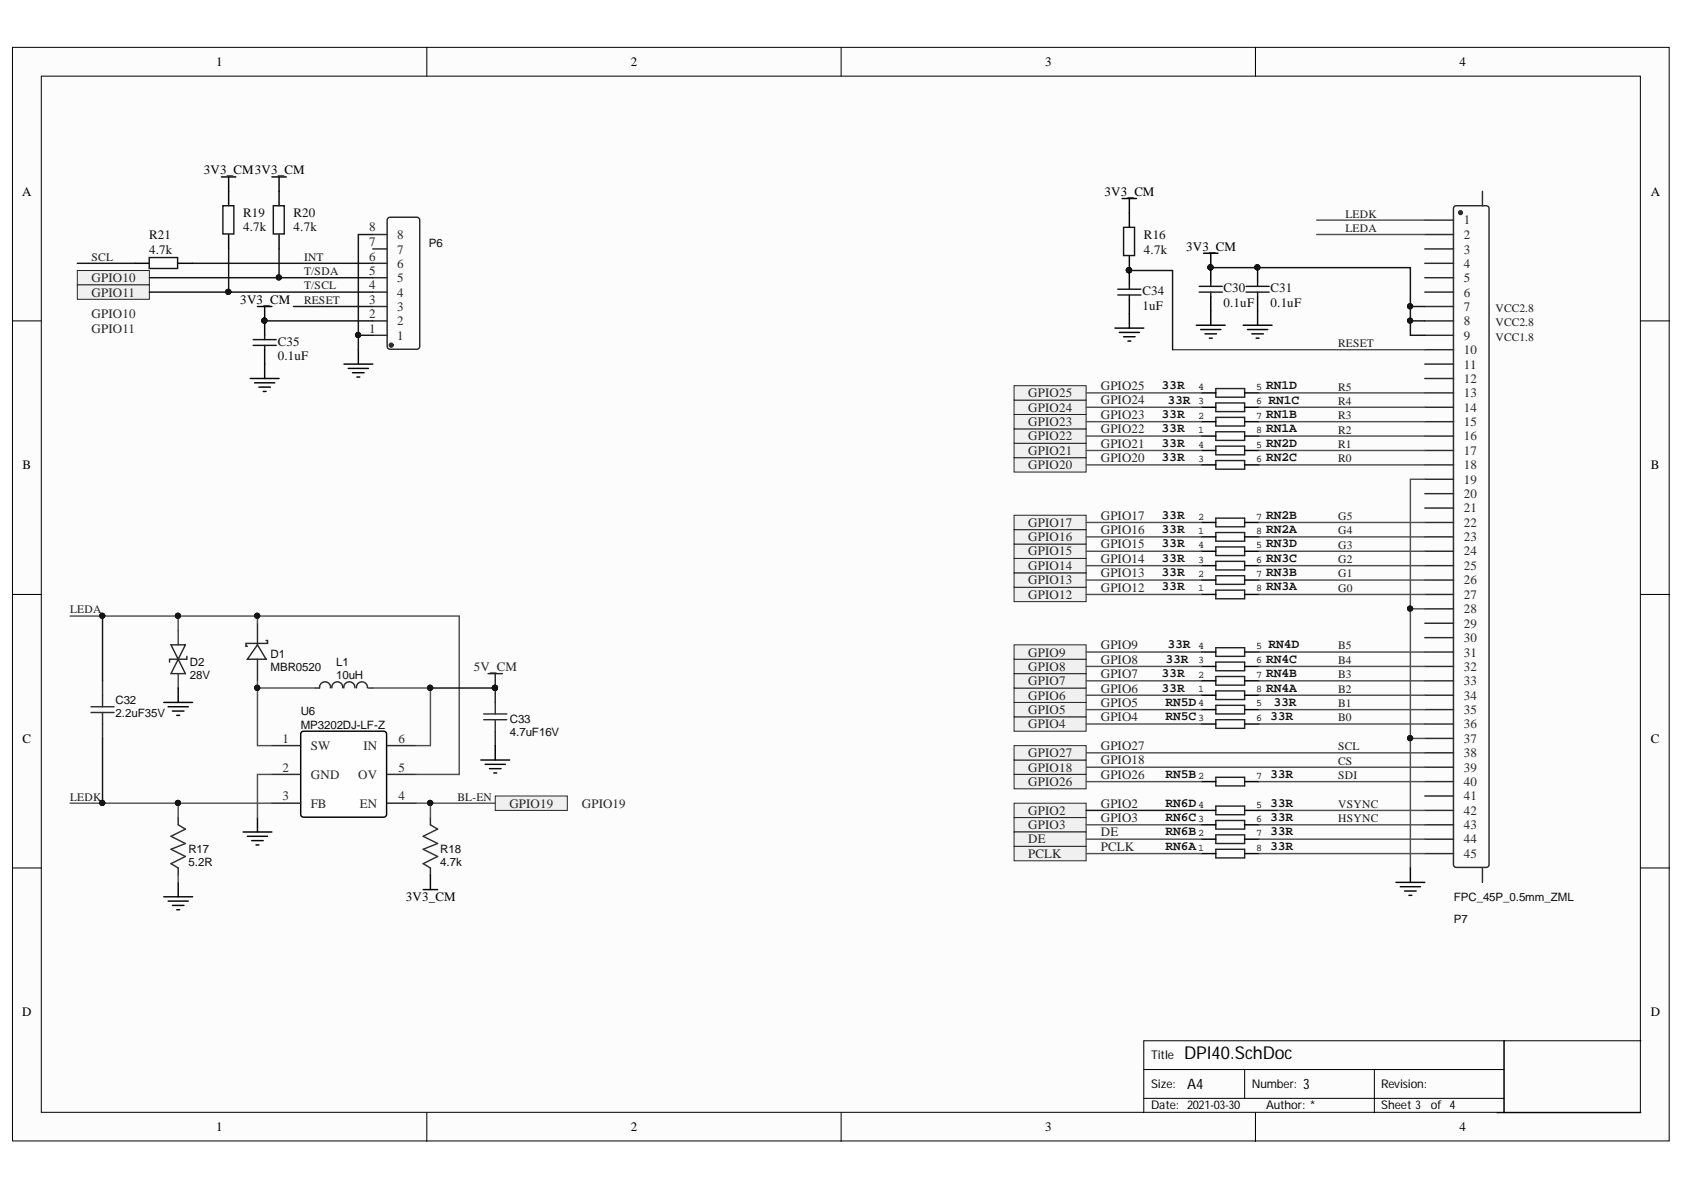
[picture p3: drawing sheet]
<svg xmlns="http://www.w3.org/2000/svg" width="297mm" height="210mm" viewBox="0 0 297 210" stroke-linecap="round" stroke-linejoin="round" font-family="sans-serif">
<defs><g id="words">
<text font-size="3.1" x="208.9" y="186.8">DPI40.SchDoc</text>
<g font-size="2.5">
<text x="209.4" y="192.1">A4</text>
<text x="229.9" y="192.1">3</text>
</g>
<g font-size="2.3">
<text x="38.2" y="11.7">1</text>
<text x="111.2" y="11.7">2</text>
<text x="184.3" y="11.7">3</text>
<text x="257.4" y="11.7">4</text>
<text x="3.9" y="34.5">A</text>
<text x="36" y="30.7">3V3_CM3V3_CM</text>
<text x="194.8" y="34.5">3V3_CM</text>
<text x="291.2" y="34.5">A</text>
<text x="209.2" y="44.2">3V3_CM</text>
<text x="42.4" y="53.6">3V3_CM</text>
<text x="4" y="82.8">B</text>
<text x="291.2" y="82.8">B</text>
<text x="4" y="131">C</text>
<text x="291.2" y="131">C</text>
<text x="71.6" y="158.9">3V3_CM</text>
<text x="3.9" y="179.3">D</text>
<text x="291.2" y="179.3">D</text>
<text x="38.2" y="199.6">1</text>
<text x="111.2" y="199.6">2</text>
<text x="184.3" y="199.6">3</text>
<text x="257.4" y="199.6">4</text>
</g>
<g font-size="2.3" fill="#0e0e0e">
<text x="42.9" y="38.3">R19</text>
<text x="42.9" y="40.8">4.7k</text>
<text x="51.8" y="38.3">R20</text>
<text x="51.8" y="40.8">4.7k</text>
<text x="26.3" y="42.1">R21</text>
<text x="26.3" y="44.7">4.7k</text>
<text x="201.8" y="42.1">R16</text>
<text x="201.8" y="44.7">4.7k</text>
<text x="201.5" y="52.1">C34</text>
<text x="215.8" y="51.6">C30</text>
<text x="224.1" y="51.6">C31</text>
<text x="201.5" y="54.6">1uF</text>
<text x="215.8" y="54.1">0.1uF</text>
<text x="224.1" y="54.1">0.1uF</text>
<text x="49" y="61">C35</text>
<text x="49" y="63.5">0.1uF</text>
<text x="204.9" y="68.6">33R</text>
<text x="205.9" y="71.2">33R</text>
<text x="223.3" y="68.6">RN1D</text>
<text x="223.8" y="71.2">RN1C</text>
<text x="204.9" y="76.3">33R</text>
<text x="204.9" y="73.7">33R</text>
<text x="223.3" y="76.3">RN1A</text>
<text x="223.3" y="73.7">RN1B</text>
<text x="204.9" y="78.8">33R</text>
<text x="204.9" y="81.3">33R</text>
<text x="223.3" y="78.8">RN2D</text>
<text x="223.3" y="81.3">RN2C</text>
<text x="204.9" y="91.5">33R</text>
<text x="204.9" y="94">33R</text>
<text x="223.3" y="91.5">RN2B</text>
<text x="223.3" y="94">RN2A</text>
<text x="204.9" y="101.6">33R</text>
<text x="204.9" y="96.5">33R</text>
<text x="204.9" y="99.1">33R</text>
<text x="223.3" y="101.6">RN3B</text>
<text x="223.3" y="96.5">RN3D</text>
<text x="223.3" y="99.1">RN3C</text>
<text x="204.9" y="104.1">33R</text>
<text x="223.3" y="104.1">RN3A</text>
<text x="204.9" y="119.4">33R</text>
<text x="205.6" y="116.9">33R</text>
<text x="205.9" y="114.4">33R</text>
<text x="223.3" y="116.9">RN4C</text>
<text x="223.3" y="119.4">RN4B</text>
<text x="223.8" y="114.4">RN4D</text>
<text x="204.9" y="122">33R</text>
<text x="205.6" y="124.5">RN5D</text>
<text x="223.3" y="122">RN4A</text>
<text x="224.6" y="124.5">33R</text>
<text x="205.6" y="127.1">RN5C</text>
<text x="224" y="127.1">33R</text>
<text x="205.6" y="137.2">RN5B</text>
<text x="224" y="137.2">33R</text>
<text x="205.6" y="142.3">RN6D</text>
<text x="224" y="142.3">33R</text>
<text x="205.6" y="149.9">RN6A</text>
<text x="205.6" y="147.3">RN6B</text>
<text x="205.6" y="144.8">RN6C</text>
<text x="224" y="149.9">33R</text>
<text x="224" y="147.3">33R</text>
<text x="224" y="144.8">33R</text>
</g>
<g font-size="2.3" fill="#292929">
<text x="65.1" y="40.8">8</text>
<text x="258.2" y="39.6">1</text>
<text x="65.1" y="46">6</text>
<text x="65.1" y="43.5">7</text>
<text x="70" y="47.3">6</text>
<text x="70" y="44.7">7</text>
<text x="70" y="42.1">8</text>
<text x="258.2" y="42.1">2</text>
<text x="258.2" y="44.7">3</text>
<text x="258.2" y="47.3">4</text>
<text x="65.1" y="53.6">3</text>
<text x="65.1" y="51.1">4</text>
<text x="65.1" y="48.5">5</text>
<text x="70" y="52.3">4</text>
<text x="70" y="49.8">5</text>
<text x="258.2" y="49.8">5</text>
<text x="258.2" y="52.3">6</text>
<text x="65.1" y="58.7">1</text>
<text x="65.1" y="56.1">2</text>
<text x="70" y="59.9">1</text>
<text x="70" y="57.4">2</text>
<text x="70" y="54.9">3</text>
<text x="258.2" y="54.9">7</text>
<text x="258.2" y="57.4">8</text>
<text x="258.2" y="59.9">9</text>
<text x="258.2" y="62.5">10</text>
<text x="258.2" y="65">11</text>
<text x="258.2" y="67.5">12</text>
<text x="258.2" y="70.1">13</text>
<text x="258.2" y="72.6">14</text>
<text x="258.2" y="75.2">15</text>
<text x="258.2" y="77.7">16</text>
<text x="258.2" y="80.2">17</text>
<text x="258.2" y="82.8">18</text>
<text x="258.2" y="85.3">19</text>
<text x="258.2" y="87.8">20</text>
<text x="258.2" y="90.4">21</text>
<text x="258.2" y="92.9">22</text>
<text x="258.2" y="95.4">23</text>
<text x="258.2" y="98">24</text>
<text x="258.2" y="100.5">25</text>
<text x="258.2" y="103">26</text>
<text x="258.2" y="105.7">27</text>
<text x="258.2" y="108.2">28</text>
<text x="258.2" y="110.7">29</text>
<text x="258.2" y="113.3">30</text>
<text x="258.2" y="115.8">31</text>
<text x="258.2" y="118.3">32</text>
<text x="258.2" y="120.9">33</text>
<text x="258.2" y="123.4">34</text>
<text x="258.2" y="126">35</text>
<text x="49.8" y="131">1</text>
<text x="70.3" y="131">6</text>
<text x="258.2" y="128.5">36</text>
<text x="258.2" y="131">37</text>
<text x="49.8" y="136.1">2</text>
<text x="54.8" y="132.3">SW</text>
<text x="54.8" y="137.4">GND</text>
<text x="63.2" y="137.4">OV</text>
<text x="64.1" y="132.3">IN</text>
<text x="70.3" y="136.1">5</text>
<text x="258.2" y="133.6">38</text>
<text x="258.2" y="136.1">39</text>
<text x="49.8" y="141.2">3</text>
<text x="54.8" y="142.4">FB</text>
<text x="63.5" y="142.4">EN</text>
<text x="70.3" y="141.2">4</text>
<text x="258.2" y="138.6">40</text>
<text x="258.2" y="141.2">41</text>
<text x="258.2" y="143.7">42</text>
<text x="258.2" y="146.2">43</text>
<text x="258.2" y="148.8">44</text>
<text x="258.2" y="151.3">45</text>
</g>
<g font-size="2.3" fill="#262626">
<text x="16.2" y="49.8">GPIO10</text>
<text x="16.2" y="52.3">GPIO11</text>
<text x="16.2" y="56.1">GPIO10</text>
<text x="16.2" y="58.7">GPIO11</text>
<text x="181.4" y="70.1">GPIO25</text>
<text x="194.2" y="71.3">GPIO24</text>
<text x="194.2" y="68.8">GPIO25</text>
<text x="181.4" y="77.7">GPIO22</text>
<text x="181.4" y="75.2">GPIO23</text>
<text x="181.4" y="72.6">GPIO24</text>
<text x="194.2" y="76.4">GPIO22</text>
<text x="194.2" y="73.9">GPIO23</text>
<text x="181.4" y="82.8">GPIO20</text>
<text x="181.4" y="80.2">GPIO21</text>
<text x="194.2" y="81.5">GPIO20</text>
<text x="194.2" y="79">GPIO21</text>
<text x="181.4" y="95.4">GPIO16</text>
<text x="181.4" y="92.9">GPIO17</text>
<text x="194.2" y="94.2">GPIO16</text>
<text x="194.2" y="91.6">GPIO17</text>
<text x="181.4" y="100.5">GPIO14</text>
<text x="181.4" y="98">GPIO15</text>
<text x="194.2" y="101.8">GPIO13</text>
<text x="194.2" y="99.2">GPIO14</text>
<text x="194.2" y="96.7">GPIO15</text>
<text x="181.4" y="105.7">GPIO12</text>
<text x="181.4" y="103">GPIO13</text>
<text x="194.2" y="104.4">GPIO12</text>
<text x="83.6" y="118.3">5V_CM</text>
<text x="181.4" y="118.3">GPIO8</text>
<text x="181.4" y="115.8">GPIO9</text>
<text x="194.2" y="119.6">GPIO7</text>
<text x="194.2" y="117.1">GPIO8</text>
<text x="194.2" y="114.5">GPIO9</text>
<text x="181.4" y="126">GPIO5</text>
<text x="181.4" y="123.4">GPIO6</text>
<text x="181.4" y="120.9">GPIO7</text>
<text x="194.2" y="124.7">GPIO5</text>
<text x="194.2" y="122.1">GPIO6</text>
<text x="181.4" y="128.5">GPIO4</text>
<text x="194.2" y="127.2">GPIO4</text>
<text x="181.4" y="136.1">GPIO18</text>
<text x="181.4" y="133.6">GPIO27</text>
<text x="194.2" y="134.8">GPIO18</text>
<text x="194.2" y="137.4">GPIO26</text>
<text x="194.2" y="132.3">GPIO27</text>
<text x="89.8" y="142.4">GPIO19</text>
<text x="102.6" y="142.4">GPIO19</text>
<text x="181.4" y="143.7">GPIO2</text>
<text x="181.4" y="138.6">GPIO26</text>
<text x="194.2" y="142.4">GPIO2</text>
<text x="181.4" y="146.2">GPIO3</text>
<text x="181.4" y="148.8">DE</text>
<text x="194.2" y="145">GPIO3</text>
<text x="194.2" y="147.5">DE</text>
<text x="181.4" y="151.3">PCLK</text>
<text x="194.2" y="150">PCLK</text>
</g>
<g font-size="2.1">
<text x="203" y="186.8">Title</text>
<text x="203" y="191.9">Size:</text>
<text x="220.8" y="191.9">Number:</text>
<text x="243.6" y="191.9">Revision:</text>
<text x="203" y="195.7">Date: 2021-03-30</text>
<text x="223.3" y="195.7">Author: *</text>
<text x="243.6" y="195.7">Sheet 3 of 4</text>
</g>
<g font-size="2" fill="#1c1c1c">
<text x="237.3" y="38.4">LEDK</text>
<text x="237.3" y="40.9">LEDA</text>
<text x="16.2" y="46">SCL</text>
<text x="53.6" y="46">INT</text>
<text x="53.6" y="48.5">T/SDA</text>
<text x="53.6" y="51.1">T/SCL</text>
<text x="53.6" y="53.6">RESET</text>
<text x="263.8" y="55">VCC2.8</text>
<text x="263.8" y="57.6">VCC2.8</text>
<text x="236" y="61.2">RESET</text>
<text x="263.8" y="60.1">VCC1.8</text>
<text x="236" y="71.4">R4</text>
<text x="236" y="68.9">R5</text>
<text x="236" y="76.5">R2</text>
<text x="236" y="74">R3</text>
<text x="236" y="81.6">R0</text>
<text x="236" y="79">R1</text>
<text x="236" y="94.3">G4</text>
<text x="236" y="91.7">G5</text>
<text x="236" y="101.9">G1</text>
<text x="236" y="99.3">G2</text>
<text x="236" y="96.8">G3</text>
<text x="236" y="104.4">G0</text>
<text x="12.4" y="108.2">LEDA</text>
<text x="236" y="119.6">B3</text>
<text x="236" y="117.1">B4</text>
<text x="236" y="114.5">B5</text>
<text x="236" y="124.7">B1</text>
<text x="236" y="122.1">B2</text>
<text x="236" y="127.2">B0</text>
<text x="236" y="132.4">SCL</text>
<text x="236" y="134.9">CS</text>
<text x="236" y="137.4">SDI</text>
<text x="12.4" y="141.3">LEDK</text>
<text x="80.7" y="141.3">BL-EN</text>
<text x="236" y="142.5">VSYNC</text>
<text x="236" y="145.1">HSYNC</text>
</g>
<g font-size="2" fill="#0e0e0e">
<text x="75.6" y="43.6">P6</text>
<text x="33.5" y="117.4">D2</text>
<text x="33.5" y="119.7">28V</text>
<text x="47.7" y="116.1">D1</text>
<text x="47.7" y="118.4">MBR0520</text>
<text x="59.3" y="117.5">L1</text>
<text x="59.3" y="119.8">10uH</text>
<text x="20.4" y="124.3">C32</text>
<text x="20.4" y="126.5">2.2uF35V</text>
<text x="53" y="126">U6</text>
<text x="53" y="128.6">MP3202DJ-LF-Z</text>
<text x="89.9" y="127.5">C33</text>
<text x="89.9" y="129.8">4.7uF16V</text>
<text x="33.2" y="150.4">R17</text>
<text x="33.2" y="152.7">5.2R</text>
<text x="77.7" y="150.5">R18</text>
<text x="77.7" y="152.7">4.7k</text>
<text x="256.4" y="159">FPC_45P_0.5mm_ZML</text>
<text x="256.4" y="162.8">P7</text>
</g>
<g font-size="1.8">
<text x="211.3" y="71.3">3</text>
<text x="211.3" y="68.7">4</text>
<text x="221.6" y="71.3">6</text>
<text x="221.6" y="68.7">5</text>
<text x="211.3" y="76.4">1</text>
<text x="211.3" y="73.9">2</text>
<text x="221.6" y="76.4">8</text>
<text x="221.6" y="73.9">7</text>
<text x="211.3" y="79">4</text>
<text x="211.3" y="81.5">3</text>
<text x="221.6" y="79">5</text>
<text x="221.6" y="81.5">6</text>
<text x="211.3" y="91.6">2</text>
<text x="211.3" y="94.2">1</text>
<text x="221.6" y="91.6">7</text>
<text x="221.6" y="94.2">8</text>
<text x="211.3" y="101.8">2</text>
<text x="211.3" y="96.7">4</text>
<text x="211.3" y="99.2">3</text>
<text x="221.6" y="101.8">7</text>
<text x="221.6" y="96.7">5</text>
<text x="221.6" y="99.2">6</text>
<text x="211.3" y="104.3">1</text>
<text x="221.6" y="104.3">8</text>
<text x="211.3" y="114.5">4</text>
<text x="211.3" y="117">3</text>
<text x="211.3" y="119.5">2</text>
<text x="221.6" y="114.5">5</text>
<text x="221.6" y="117">6</text>
<text x="221.6" y="119.5">7</text>
<text x="211.3" y="122.1">1</text>
<text x="211.3" y="124.6">4</text>
<text x="221.6" y="122.1">8</text>
<text x="221.6" y="124.6">5</text>
<text x="211.3" y="127.1">3</text>
<text x="221.6" y="127.1">6</text>
<text x="211.3" y="137.4">2</text>
<text x="221.6" y="137.4">7</text>
<text x="211.3" y="142.4">4</text>
<text x="221.6" y="142.4">5</text>
<text x="211.3" y="147.5">2</text>
<text x="211.3" y="145">3</text>
<text x="221.6" y="147.5">7</text>
<text x="221.6" y="145">6</text>
<text x="211.3" y="150">1</text>
<text x="221.6" y="150">8</text>
</g>
</g></defs>
<g fill="#fcfcfc" stroke="#000" stroke-width=".18">
<path d="M2.2 8.4h292.2v192.9h-292.2z"/>
<path d="M7.3 13.4h282v182.8h-282z"/>
</g>
<g fill="none" stroke="#000" stroke-width=".18">
<path d="M75.3 8.4v5M148.4 8.4v5M221.4 8.4v5M2.2 56.6h5.1M289.4 56.6h5.1M2.2 104.9h5.1M289.4 104.9h5.1M2.2 153.1h5.1M289.4 153.1h5.1M75.3 196.3v5.1M148.4 196.3v5.1M201.7 188.7h63.6"/>
<path d="M201.7 193.7h63.6M219.5 188.7v5M221.4 196.3v5.1M242.4 188.7v7.6M264 196.3h25.4M289.4 183.6h-24.1v12.7v-12.7h-63.6v12.7"/>
</g>
<g fill="none" stroke="#292929" stroke-width=".25">
<path d="M251.3 38.8h5.1M256.4 36.5l.5-.2h5.2l.3 .1 .3 .4v115.7l-.3 .4-.3 .1h-5.2l-.3-.1-.2-.4zM261.5 33.7v2.6M251.3 41.4h5.1M251.3 43.9h5.1M251.3 46.4h5.1M251.3 49h5.1M251.3 51.5h5.1M251.3 54.1h5.1M251.3 56.6h5.1M251.3 59.1h5.1M251.3 61.7h5.1"/>
<path d="M251.3 64.2h5.1M251.3 66.8h5.1M251.3 69.3h5.1M251.3 71.8h5.1M251.3 74.4h5.1M251.3 76.9h5.1M251.3 79.5h5.1M251.3 82h5.1M251.3 84.5h5.1M251.3 87.1h5.1M251.3 89.6h5.1M251.3 92.2h5.1"/>
<path d="M251.3 94.7h5.1M251.3 97.2h5.1M251.3 99.8h5.1M251.3 102.3h5.1M251.3 104.9h5.1M251.3 107.4h5.1M251.3 109.9h5.1M251.3 112.5h5.1M251.3 115h5.1M251.3 117.6h5.1M251.3 120.1h5.1M251.3 122.6h5.1"/>
<path d="M251.3 125.2h5.1M251.3 127.7h5.1M251.3 130.2h5.1M251.3 132.8h5.1M251.3 135.3h5.1M251.3 137.9h5.1M251.3 140.4h5.1M251.3 142.9h5.1M251.3 145.5h5.1M251.3 148h5.1M251.3 150.6h5.1M261.5 153.1v2.5"/>
</g>
<circle cx="257.6" cy="37.5" r=".33" fill="#292929" stroke="#292929" stroke-width=".25"/>
<path d="M53.1 129.2l.4-.2h14.4l.3 .5-.1 14.4-.4 .2h-14.4l-.3-.5z" fill="#fefefe" stroke="#000" stroke-width=".25"/>
<g fill="none" stroke="#292929" stroke-width=".25">
<path d="M68.4 38.6l.4-.3h4.7l.5 .3v.2v22.3v.3l-.5 .2h-4.7l-.4-.2-.1-.3zM65.7 59.1h2.6M65.7 56.6h2.6M65.7 54.1h2.6M65.7 51.5h2.6M65.7 49h2.6M65.7 46.4h2.6M65.7 43.9h2.6M65.7 41.4h2.6M30.2 113.7h2.5l-1.3 2.6zM31.4 116.3l1.3 2.5h-2.5zM33 115.8v.5h-3.1v.5"/>
<path d="M45.4 113.7l1.5 2.6h-3.3zM45.4 109.9v3.8M45.4 116.3v3.8M46.9 113h.3v.5h-3.8v.5h.2M18.1 120.1v2.5M18.1 127.7v2.5M48 131.5h5M48 136.6h5M58.3 121.3a.96 .96 0 0 0-1-1 .96 .96 0 0 0-.9 1l-.8 .1M60.5 121.3a.96 .96 0 0 0-1-1 .96 .96 0 0 0-1 1M62.6 121.3a.97 .97 0 0 0-1-1 .97 .97 0 0 0-1 1M64.8 121.3a.96 .96 0 0 0-1-1 .96 .96 0 0 0-.9 1"/>
<path d="M65 121.4h.7M68.3 131.5h5.1M68.3 136.6h5.1M87.4 121.4v2.5M87.4 129v2.5M31.4 144.2v1.3M31.4 153.1v1.3M48 141.7h5M68.3 141.7h5.1M75.9 144.2v1.3M75.9 153.1v1.3"/>
</g>
<path d="M16.1 125.7h4M16.1 124.7h4M18.1 122.6v2.1M18.1 125.7v2M85.3 126.9h4.1M85.3 125.9h4.1M87.4 123.9v2M87.4 126.9v2.1M31.4 145.5l1.3 .7-2.5 1.3 2.5 1.3-2.5 1 2.5 1.3-2.5 1.2 1.2 .8M75.9 145.5l1.3 .7-2.6 1.3 2.6 1.3-2.6 1 2.6 1.3-2.6 1.2 1.3 .8" fill="none" stroke="#303030" stroke-width=".25"/>
<g fill="#0e0e0e" stroke="#0e0e0e" stroke-width=".18">
<circle cx="87.3" cy="121.3" r=".46"/>
<circle cx="213.5" cy="47.2" r=".46"/>
<circle cx="46.6" cy="56.6" r=".46"/>
<circle cx="199.1" cy="47.7" r=".46"/>
<circle cx="221.8" cy="47.2" r=".46"/>
<circle cx="45.4" cy="108.6" r=".46"/>
<circle cx="18" cy="141.6" r=".46"/>
<circle cx="31.4" cy="141.6" r=".46"/>
<circle cx="31.4" cy="108.6" r=".46"/>
<circle cx="18" cy="108.6" r=".46"/>
<circle cx="40.3" cy="51.5" r=".46"/>
<circle cx="45.4" cy="121.3" r=".46"/>
<circle cx="49.2" cy="48.9" r=".46"/>
<circle cx="75.9" cy="121.3" r=".46"/>
<circle cx="63.2" cy="59.1" r=".46"/>
<circle cx="75.9" cy="141.6" r=".46"/>
<circle cx="248.7" cy="54" r=".46"/>
<circle cx="248.7" cy="130.2" r=".46"/>
<circle cx="248.7" cy="107.3" r=".46"/>
<circle cx="248.7" cy="56.6" r=".46"/>
</g>
<g fill="none" stroke="#000" stroke-width=".25">
<path d="M39.1 31.2h2.5M40.3 31.2v5.1M48 31.2h2.5M49.2 31.2v5.1M197.9 35h2.6M199.2 35v5.1M23.8 46.4h2.5M31.4 46.4h2.6M40.3 41.4v2.5M45.4 54.1h2.6M46.7 54.1v5M49.2 41.4v2.5"/>
<path d="M196.7 57.9h5M197.4 58.6h3.6M198.2 59.4h2M199.2 45.2v5.1M199.2 52.8v5.1M211 57.4h5.1M211.8 58.1h3.5M212.3 44.7h2.5M212.5 58.9h2.1M213.3 59.7h.5M213.6 44.7v5M213.6 52.3v5.1"/>
<path d="M219.3 57.4h5.1M220 58.1h3.6M220.8 58.9h2M221.6 59.7h.5M221.8 47.2v2.5M221.8 52.3v5.1M44.1 66.8h5.1M44.9 67.5h3.6M45.7 68.3h2M46.4 69h.5M46.7 61.7v5.1M60.7 64.2h5"/>
<path d="M61.4 65h3.6M62.2 65.7h2M63 66.5h.5M63.2 61.7v2.5M198.9 60.2h.6M211.9 76.9h2.6M211.9 74.4h2.6M211.9 71.8h2.6M211.9 69.3h2.6M211.9 79.5h2.6M219.5 76.9h2.6M219.5 74.4h2.6"/>
<path d="M219.5 71.8h2.6M219.5 69.3h2.6M219.5 79.5h2.6M211.9 92.2h2.6M211.9 94.7h2.6M211.9 82h2.6M211.9 97.2h2.6M211.9 99.8h2.6M219.5 92.2h2.6M219.5 94.7h2.6M219.5 82h2.6M219.5 97.2h2.6"/>
<path d="M219.5 99.8h2.6M211.9 115h2.6M211.9 117.6h2.6M211.9 104.9h2.6M211.9 102.3h2.6M219.5 115h2.6M219.5 117.6h2.6M219.5 104.9h2.6M219.5 102.3h2.6M28.9 123.9h5.1M29.7 124.7h3.5M30.4 125.4h2"/>
<path d="M31.2 126.2h.5M31.4 121.4v2.5M84.8 134.1h5.1M85.6 134.8h3.5M86.3 135.6h2.1M87.1 136.3h.5M87.4 131.5v2.6M211.9 137.9h2.6M211.9 127.7h2.6M211.9 122.6h2.6M211.9 125.2h2.6M211.9 120.1h2.6"/>
<path d="M219.5 137.9h2.6M219.5 127.7h2.6M219.5 122.6h2.6M219.5 125.2h2.6M219.5 120.1h2.6M28.9 158.2h5.1M29.7 158.9h3.5M30.4 159.7h2M31.4 155.6v2.6M42.9 146.8h5.1M43.6 147.5h3.6M44.4 148.3h2"/>
<path d="M45.2 149h.5M45.4 144.2v2.6M74.6 156.9h2.6M75.9 154.4v2.5M211.9 150.6h2.6M211.9 148h2.6M211.9 145.5h2.6M211.9 142.9h2.6M219.5 150.6h2.6M219.5 148h2.6M219.5 145.5h2.6M219.5 142.9h2.6"/>
<path d="M31.2 160.5h.5"/>
</g>
<path d="M31.4 111.2v2.5M31.4 118.8v2.6" fill="none" stroke="#434343" stroke-width=".25"/>
<circle cx="69" cy="60.9" r=".34" fill="#292929" stroke="#292929" stroke-width=".25"/>
<g fill="none" stroke="#262626" stroke-width=".25">
<path d="M214.5 76.2h5v1.5h-5zM214.5 68.5h5v1.6h-5zM214.5 71.1h5v1.5h-5zM214.5 73.6h5v1.5h-5zM214.5 78.7h5v1.5h-5zM214.5 81.2h5v1.6h-5zM214.5 91.4h5v1.5h-5zM214.5 93.9h5v1.6h-5zM214.5 96.5h5v1.5h-5zM214.5 99h5v1.5h-5zM214.5 101.6h5v1.5h-5zM214.5 104.1h5v1.5h-5z"/>
<path d="M214.5 114.3h5v1.5h-5zM214.5 116.8h5v1.5h-5zM214.5 119.3h5v1.6h-5zM214.5 121.9h5v1.5h-5zM214.5 124.4h5v1.5h-5zM214.5 126.9h5v1.6h-5zM214.5 137.1h5v1.5h-5zM214.5 142.2h5v1.5h-5zM214.5 144.7h5v1.5h-5zM214.5 147.3h5v1.5h-5zM214.5 149.8h5v1.5h-5z"/>
</g>
<g fill="none" stroke="#1c1c1c" stroke-width=".25">
<path d="M39.3 36.3h1.9v5h-1.9zM48.2 36.3h1.9v5h-1.9zM26.3 45.4h5v2h-5zM44.7 59.9h4M46.7 59.1v.8M197.2 52h4M197.2 51h4M198.2 40.1h1.9v5h-1.9zM199.2 50.3v.7M199.2 52v.8M211.5 51.5h4.1M211.5 50.5h4.1"/>
<path d="M213.6 49.7v.8M213.6 51.5v.8M219.8 51.5h4.1M219.8 50.5h4.1M221.8 49.7v.8M221.8 51.5v.8M44.7 60.9h4M46.7 60.9v.8"/>
</g>
<g fill="none" stroke="#505050" stroke-width=".25">
<path d="M232.3 38.8h19M232.3 41.4h19M206.8 61.7h44.5M251.3 84.5h-2.5v45.7M12.4 108.7h68.6v27.9h-7.6M31.4 108.7v2.5M45.4 108.7v1.2M248.8 107.4h2.5M45.4 120.1v1.3M48 136.6h-2.6v7.6M55.6 121.4h-10.2v10.1h2.6M65.7 121.4h10.2v10.1h-2.5"/>
<path d="M191.6 135.3h59.7M191.6 132.8h59.7M251.3 130.2h-2.5v22.9M12.4 141.7h19M31.4 154.4v1.2M48 141.7h-16.6v2.5M73.4 141.7h14M75.9 141.7v2.5M225.3 142.9h26"/>
</g>
<g fill="none" stroke="#0e0e0e" stroke-width=".25">
<path d="M13.6 46.4h10.2M34 46.4h31.7M40.3 43.9v7.6h25.4M46.7 56.6h19M49.2 43.9v5.1h16.5M51.8 54.1h13.9M63.2 59.1h2.5M65.7 41.4h-2.5v20.3M213.6 47.2h35.2v6.9M251.3 56.6h-2.5v2.5h2.5M251.3 54.1h-2.5v2.5M18.1 108.7v11.4"/>
<path d="M18.1 130.2v11.5"/>
</g>
<g fill="#f0f0f0" stroke="#262626" stroke-width=".18">
<path d="M178.9 141.7h12.7v2.5h-12.7z" fill-rule="evenodd"/>
<path d="M178.9 144.2h12.7v2.6h-12.7z" fill-rule="evenodd"/>
<path d="M178.9 126.4h12.7v2.6h-12.7z" fill-rule="evenodd"/>
<path d="M178.9 123.9h12.7v2.5h-12.7z" fill-rule="evenodd"/>
<path d="M178.9 121.4h12.7v2.5h-12.7z" fill-rule="evenodd"/>
<path d="M178.9 118.8h12.7v2.6h-12.7z" fill-rule="evenodd"/>
<path d="M178.9 116.3h12.7v2.5h-12.7z" fill-rule="evenodd"/>
<path d="M178.9 113.7h12.7v2.6h-12.7z" fill-rule="evenodd"/>
<path d="M13.6 47.7h12.7v2.6h-12.7z" fill-rule="evenodd"/>
<path d="M13.6 50.3h12.7v2.5h-12.7z" fill-rule="evenodd"/>
<path d="M178.9 103.6h12.7v2.5h-12.7z" fill-rule="evenodd"/>
<path d="M178.9 101h12.7v2.6h-12.7z" fill-rule="evenodd"/>
<path d="M178.9 98.5h12.7v2.5h-12.7z" fill-rule="evenodd"/>
<path d="M178.9 96h12.7v2.5h-12.7z" fill-rule="evenodd"/>
<path d="M178.9 93.4h12.7v2.6h-12.7z" fill-rule="evenodd"/>
<path d="M178.9 90.9h12.7v2.5h-12.7z" fill-rule="evenodd"/>
<path d="M178.9 134.1h12.7v2.5h-12.7z" fill-rule="evenodd"/>
<path d="M87.4 140.4h12.7v2.5h-12.7z" fill-rule="evenodd"/>
<path d="M178.9 80.7h12.7v2.6h-12.7z" fill-rule="evenodd"/>
<path d="M178.9 78.2h12.7v2.5h-12.7z" fill-rule="evenodd"/>
<path d="M178.9 75.6h12.7v2.6h-12.7z" fill-rule="evenodd"/>
<path d="M178.9 73.1h12.7v2.5h-12.7z" fill-rule="evenodd"/>
<path d="M178.9 70.6h12.7v2.5h-12.7z" fill-rule="evenodd"/>
<path d="M178.9 68h12.7v2.6h-12.7z" fill-rule="evenodd"/>
<path d="M178.9 136.6h12.7v2.5h-12.7z" fill-rule="evenodd"/>
<path d="M178.9 131.5h12.7v2.6h-12.7z" fill-rule="evenodd"/>
<path d="M178.9 146.8h12.7v2.5h-12.7z" fill-rule="evenodd"/>
<path d="M178.9 149.3h12.7v2.5h-12.7z" fill-rule="evenodd"/>
</g>
<g fill="none" stroke="#505050" stroke-width=".25">
<path d="M191.6 76.9h20.3M191.6 74.4h20.3M191.6 71.8h20.3M191.6 69.3h20.3M191.6 79.5h20.3M222.1 76.9h29.2M222.1 74.4h29.2M222.1 71.8h29.2M222.1 69.3h29.2M222.1 79.5h29.2M191.6 82h20.3M191.6 94.7h20.3"/>
<path d="M191.6 92.2h20.3M191.6 99.8h20.3M191.6 97.2h20.3M222.1 82h29.2M222.1 94.7h29.2M222.1 92.2h29.2M222.1 99.8h29.2M222.1 97.2h29.2M191.6 104.9h20.3M191.6 102.3h20.3M191.6 117.6h20.3M191.6 115h20.3"/>
<path d="M222.1 104.9h29.2M222.1 102.3h29.2M222.1 117.6h29.2M222.1 115h29.2M191.6 122.6h20.3M191.6 120.1h20.3M191.6 127.7h20.3M191.6 125.2h20.3M191.6 137.9h20.3M222.1 122.6h29.2M222.1 120.1h29.2M222.1 127.7h29.2"/>
<path d="M222.1 125.2h29.2M222.1 137.9h29.2M191.6 145.5h20.3M191.6 150.6h20.3M191.6 148h20.3M222.1 145.5h29.2M222.1 150.6h29.2M222.1 148h29.2"/>
</g>
<path d="M26.3 49h22.9M26.3 51.5h14M199.2 47.7h7.6v14M75.9 121.4h11.5M191.6 142.9h20.3M222.1 142.9h3.2" fill="none" stroke="#0e0e0e" stroke-width=".25"/>
<g fill="#0e0e0e" stroke="#0e0e0e" stroke-width=".18">
<circle cx="199.1" cy="47.7" r=".46"/>
<circle cx="75.9" cy="121.3" r=".46"/>
<circle cx="87.3" cy="121.3" r=".46"/>
<circle cx="49.2" cy="48.9" r=".46"/>
<circle cx="40.3" cy="51.5" r=".46"/>
</g>
<path d="M246.2 155.6h5.1M247 156.4h3.6M247.8 157.2h2M248.5 157.9h.5M248.8 153.1v2.5" fill="none" stroke="#000" stroke-width=".25"/>
<path d="M86.1 118.8h2.5M87.4 118.8v2.6" fill="none" stroke="#262626" stroke-width=".25"/>
<use href="#words"/>
</svg>
